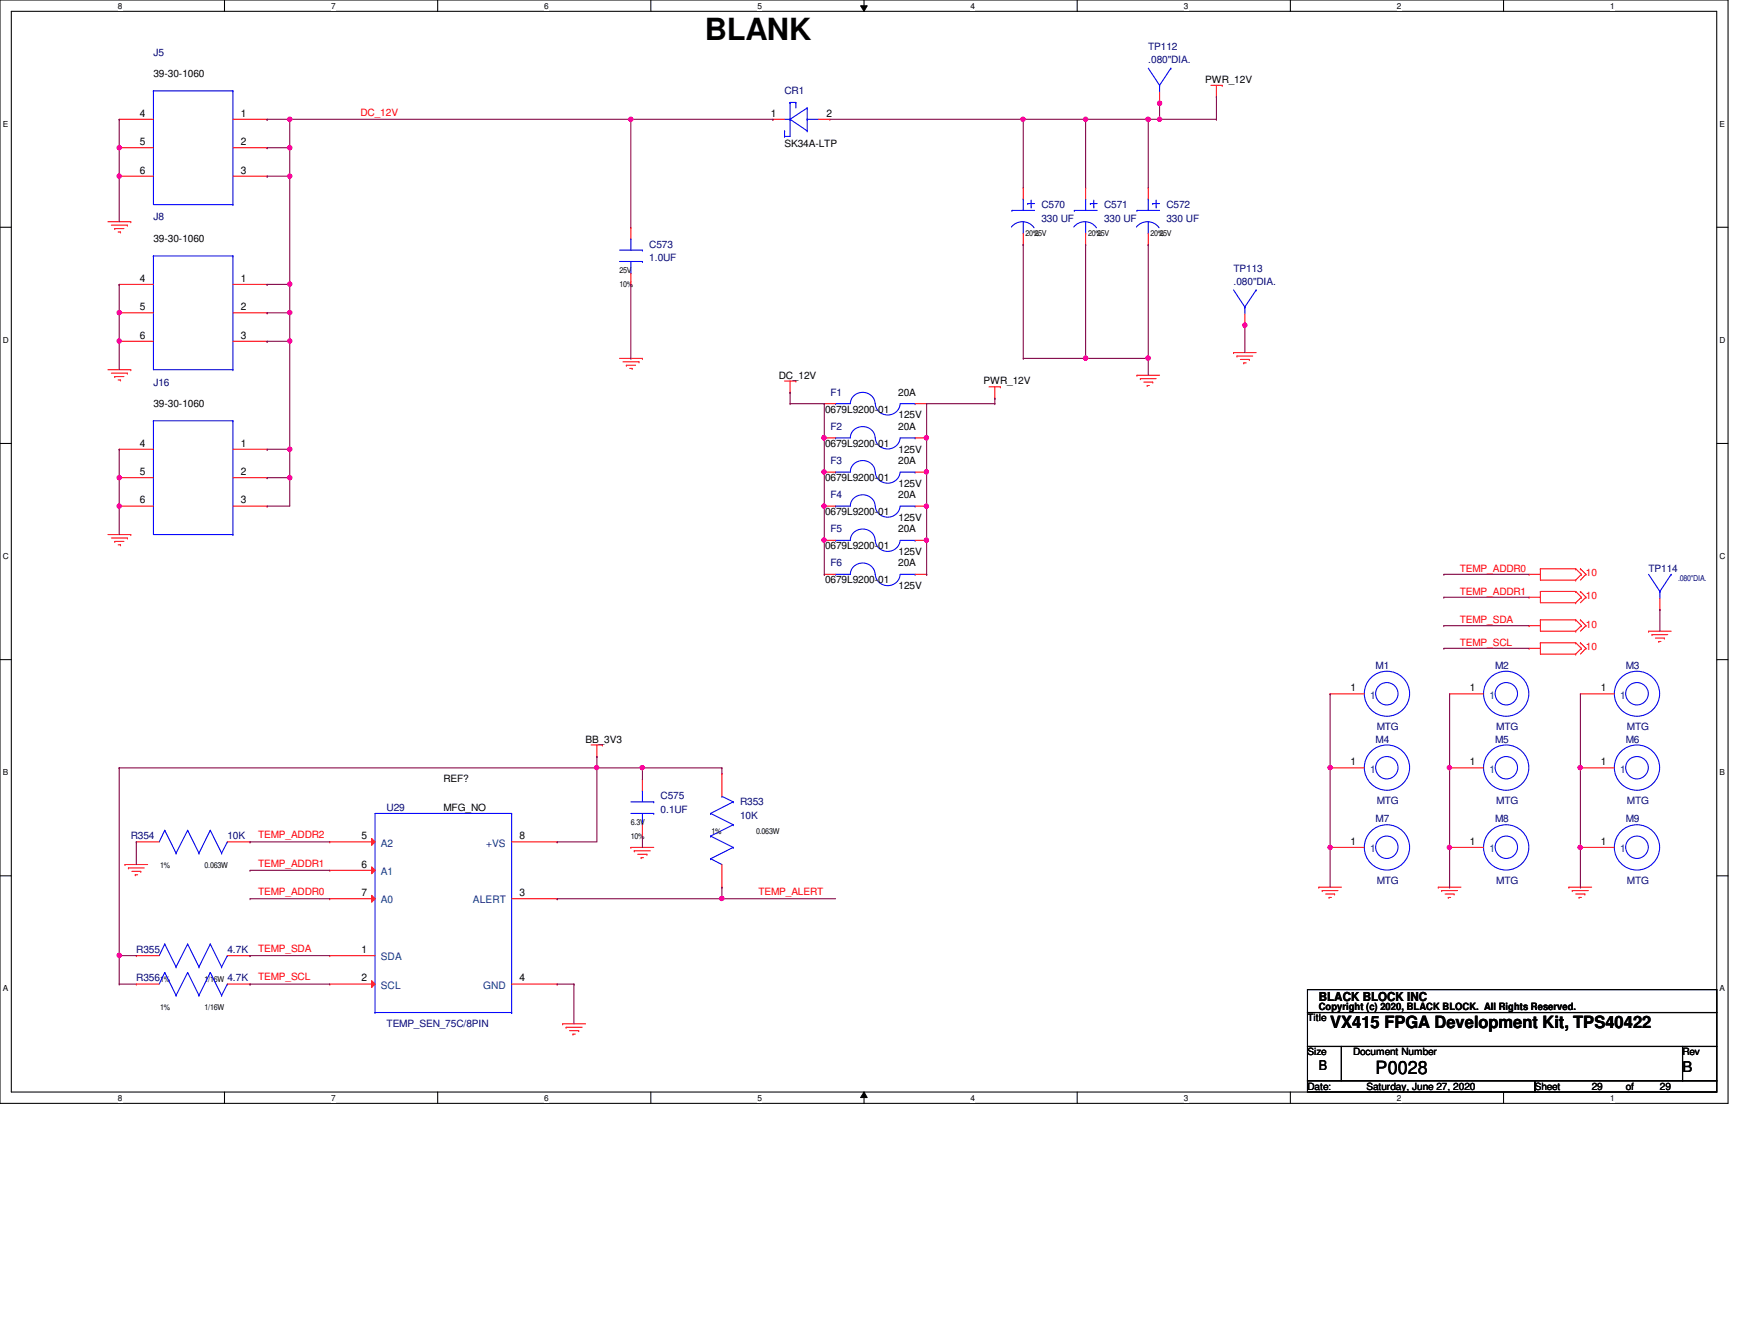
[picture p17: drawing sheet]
<svg xmlns="http://www.w3.org/2000/svg" width="279mm" height="216mm" viewBox="0 0 279 216" stroke-linecap="round" stroke-linejoin="round" font-family="sans-serif">
<defs><g id="words">
<text font-size="4.9" x="113.4" y="6.4">BLANK</text>
<text font-size="2.9" x="221.3" y="172.7">P0028</text>
<text font-size="2.7" x="214" y="165.3">VX415 FPGA Development Kit, TPS40422</text>
<text font-size="2.4" x="270.6" y="172.3">B</text>
<text font-size="2.2" x="212.1" y="172">B</text>
<text font-size="2" x="212.1" y="161">BLACK BLOCK INC</text>
<g font-size="1.7">
<text x="22.5" y="23.3">5</text>
<text x="22.5" y="18.8">4</text>
<text x="38.7" y="23.3">2</text>
<text x="38.7" y="18.8">1</text>
<text x="124" y="18.8">1</text>
<text x="132.9" y="18.8">2</text>
<text x="22.5" y="27.9">6</text>
<text x="38.7" y="27.9">3</text>
<text x="22.5" y="45.3">4</text>
<text x="38.7" y="45.3">1</text>
<text x="22.5" y="49.9">5</text>
<text x="38.7" y="49.9">2</text>
<text x="22.5" y="54.4">6</text>
<text x="38.7" y="54.4">3</text>
<text x="22.5" y="71.8">4</text>
<text x="38.7" y="71.8">1</text>
<text x="22.5" y="76.4">5</text>
<text x="38.7" y="76.4">2</text>
<text x="22.5" y="80.9">6</text>
<text x="38.7" y="80.9">3</text>
<text x="217.3" y="111.1">1</text>
<text x="236.4" y="111.1">1</text>
<text x="257.5" y="111.1">1</text>
<text x="217.3" y="123">1</text>
<text x="236.4" y="123">1</text>
<text x="257.5" y="123">1</text>
<text x="58.1" y="134.9">5</text>
<text x="83.6" y="134.9">8</text>
<text x="217.3" y="135.8">1</text>
<text x="236.4" y="135.8">1</text>
<text x="257.5" y="135.8">1</text>
<text x="58.1" y="139.5">6</text>
<text x="58.1" y="144.1">7</text>
<text x="83.6" y="144.1">3</text>
<text x="58.1" y="153.2">1</text>
<text x="58.1" y="157.8">2</text>
<text x="83.6" y="157.8">4</text>
</g>
<g font-size="1.7" fill="#004080">
<text x="220.4" y="112.3">1</text>
<text x="239.6" y="112.3">1</text>
<text x="260.6" y="112.3">1</text>
<text x="220.4" y="124.2">1</text>
<text x="239.6" y="124.2">1</text>
<text x="260.6" y="124.2">1</text>
<text x="61.3" y="136.1">A2</text>
<text x="78.2" y="136.1">+VS</text>
<text x="220.4" y="137">1</text>
<text x="239.6" y="137">1</text>
<text x="260.6" y="137">1</text>
<text x="61.3" y="140.7">A1</text>
<text x="61.3" y="145.2">A0</text>
<text x="76.1" y="145.2">ALERT</text>
<text x="61.3" y="154.4">SDA</text>
<text x="61.3" y="159">SCL</text>
<text x="77.7" y="159">GND</text>
</g>
<g font-size="1.6" fill="#000080">
<text x="24.7" y="8.9">J5</text>
<text x="184.7" y="8">TP112</text>
<text x="184.7" y="10.2">.080&quot;DIA.</text>
<text x="126.2" y="15.2">CR1</text>
<text x="24.7" y="35.4">J8</text>
<text x="167.5" y="33.4">C570</text>
<text x="167.5" y="35.6">330 UF</text>
<text x="177.6" y="33.4">C571</text>
<text x="177.6" y="35.6">330 UF</text>
<text x="187.6" y="33.4">C572</text>
<text x="187.6" y="35.6">330 UF</text>
<text x="104.4" y="39.8">C573</text>
<text x="104.4" y="42">1.0UF</text>
<text x="198.4" y="43.7">TP113</text>
<text x="198.4" y="45.9">.080&quot;DIA.</text>
<text x="24.7" y="62">J16</text>
<text x="133.6" y="63.6">F1</text>
<text x="133.6" y="69.1">F2</text>
<text x="133.6" y="74.6">F3</text>
<text x="133.6" y="80.1">F4</text>
<text x="133.6" y="85.6">F5</text>
<text x="133.6" y="91.1">F6</text>
<text x="265.2" y="91.9">TP114</text>
<text x="221.3" y="107.5">M1</text>
<text x="240.5" y="107.5">M2</text>
<text x="261.5" y="107.5">M3</text>
<text x="221.3" y="119.4">M4</text>
<text x="221.4" y="117.4">MTG</text>
<text x="240.5" y="119.4">M5</text>
<text x="240.7" y="117.4">MTG</text>
<text x="261.5" y="119.4">M6</text>
<text x="261.7" y="117.4">MTG</text>
<text x="62.2" y="130.3">U29</text>
<text x="106.3" y="128.5">C575</text>
<text x="106.3" y="130.7">0.1UF</text>
<text x="119" y="129.5">R353</text>
<text x="119" y="131.7">10K</text>
<text x="221.4" y="129.2">MTG</text>
<text x="240.7" y="129.2">MTG</text>
<text x="261.7" y="129.2">MTG</text>
<text x="21" y="134.9">R354</text>
<text x="36.6" y="134.9">10K</text>
<text x="221.3" y="132.2">M7</text>
<text x="240.5" y="132.2">M8</text>
<text x="261.5" y="132.2">M9</text>
<text x="221.4" y="142.1">MTG</text>
<text x="240.7" y="142.1">MTG</text>
<text x="261.7" y="142.1">MTG</text>
<text x="21.9" y="153.2">R355</text>
<text x="36.6" y="153.2">4.7K</text>
<text x="21.9" y="157.8">R356</text>
<text x="36.6" y="157.8">4.7K</text>
<text x="62.2" y="165.1">TEMP_SEN_75C/8PIN</text>
</g>
<g font-size="1.6">
<text x="24.7" y="12.4">39-30-1060</text>
<text x="193.8" y="13.3">PWR_12V</text>
<text x="126.2" y="23.6">SK34A-LTP</text>
<text x="24.7" y="38.9">39-30-1060</text>
<text x="24.7" y="65.4">39-30-1060</text>
<text x="125.3" y="60.9">DC_12V</text>
<text x="144.5" y="63.6">20A</text>
<text x="158.2" y="61.8">PWR_12V</text>
<text x="132.7" y="71.8">0679L9200-01</text>
<text x="132.7" y="66.3">0679L9200-01</text>
<text x="144.5" y="69.1">20A</text>
<text x="144.5" y="67.3">125V</text>
<text x="132.7" y="77.3">0679L9200-01</text>
<text x="144.5" y="74.6">20A</text>
<text x="144.5" y="72.8">125V</text>
<text x="132.7" y="82.8">0679L9200-01</text>
<text x="144.5" y="80.1">20A</text>
<text x="144.5" y="78.2">125V</text>
<text x="144.5" y="83.7">125V</text>
<text x="132.7" y="88.3">0679L9200-01</text>
<text x="144.5" y="85.6">20A</text>
<text x="144.5" y="89.2">125V</text>
<text x="132.7" y="93.8">0679L9200-01</text>
<text x="144.5" y="91.1">20A</text>
<text x="144.5" y="94.7">125V</text>
<text x="94.2" y="119.4">BB_3V3</text>
<text x="71.3" y="125.8">REF?</text>
<text x="71.3" y="130.3">MFG_NO</text>
<text x="210.3" y="164.2">Title</text>
<text x="212.1" y="162.4">Copyright (c) 2020, BLACK BLOCK. All Rights Reserved.</text>
<text x="210.3" y="169.7">Size</text>
<text x="217.6" y="169.7">Document Number</text>
<text x="270.6" y="169.7">Rev</text>
<text x="210.3" y="175.2">Date:</text>
<text x="219.8" y="175.2">Saturday, June 27, 2020</text>
<text x="246.9" y="175.2">Sheet</text>
<text x="256" y="175.2">29</text>
<text x="261.5" y="175.2">of</text>
<text x="267" y="175.2">29</text>
</g>
<g font-size="1.6" fill="#f00">
<text x="58" y="18.6">DC_12V</text>
<text x="234.8" y="95.6">TEMP_ADDR1</text>
<text x="234.8" y="91.9">TEMP_ADDR0</text>
<text x="255.1" y="92.7">10</text>
<text x="234.8" y="100.2">TEMP_SDA</text>
<text x="255.1" y="100.9">10</text>
<text x="255.1" y="96.4">10</text>
<text x="234.8" y="103.8">TEMP_SCL</text>
<text x="255.1" y="104.6">10</text>
<text x="41.5" y="134.7">TEMP_ADDR2</text>
<text x="41.5" y="143.9">TEMP_ADDR0</text>
<text x="41.5" y="139.3">TEMP_ADDR1</text>
<text x="122" y="143.9">TEMP_ALERT</text>
<text x="41.5" y="153">TEMP_SDA</text>
<text x="41.5" y="157.6">TEMP_SCL</text>
</g>
<g font-size="1.3">
<text x="19" y="1.4">8</text>
<text x="53.3" y="1.4">7</text>
<text x="87.5" y="1.4">6</text>
<text x="121.8" y="1.4">5</text>
<text x="156.1" y="1.4">4</text>
<text x="190.4" y="1.4">3</text>
<text x="224.7" y="1.4">2</text>
<text x="259" y="1.4">1</text>
<text x=".5" y="20.4">E</text>
<text x="276.6" y="20.4">E</text>
<text x="165" y="37.9">20%</text>
<text x="166.4" y="37.9">25V</text>
<text x="175" y="37.9">20%</text>
<text x="176.5" y="37.9">25V</text>
<text x="185.1" y="37.9">20%</text>
<text x="186.5" y="37.9">25V</text>
<text x="99.7" y="46.1">10%</text>
<text x="99.7" y="43.9">25V</text>
<text x=".5" y="55.1">D</text>
<text x="276.6" y="55.1">D</text>
<text x=".5" y="89.8">C</text>
<text x="276.6" y="89.8">C</text>
<text x=".5" y="124.6">B</text>
<text x="276.6" y="124.6">B</text>
<text x="101.5" y="134.8">10%</text>
<text x="101.5" y="132.6">6.3V</text>
<text x="114.5" y="134.1">1%</text>
<text x="121.6" y="134.1">0.063W</text>
<text x="25.8" y="139.6">1%</text>
<text x="32.9" y="139.6">0.063W</text>
<text x=".5" y="159.3">A</text>
<text x="25.8" y="157.9">1%</text>
<text x="32.9" y="157.9">1/16W</text>
<text x="276.6" y="159.3">A</text>
<text x="25.8" y="162.4">1%</text>
<text x="32.9" y="162.4">1/16W</text>
<text x="19" y="177">8</text>
<text x="53.3" y="177">7</text>
<text x="87.5" y="177">6</text>
<text x="121.8" y="177">5</text>
<text x="156.1" y="177">4</text>
<text x="190.4" y="177">3</text>
<text x="224.7" y="177">2</text>
<text x="259" y="177">1</text>
</g>
<text font-size="1.3" fill="#000080" x="269.9" y="93.5">.080&quot;DIA.</text>
</g></defs>
<path d="M0 0h278v177.4h-278zM1.8 1.8h274.3v173.8h-274.3z" fill="none" stroke="#000" stroke-width=".17"/>
<g fill="#fff">
<path d="M19 .2h.7v1.5h-.7z"/>
<path d="M19 175.8h.7v1.4h-.7z"/>
</g>
<path d="M36.1 0v1.8M36.1 175.6v1.8" fill="none" stroke="#000" stroke-width=".17"/>
<g fill="#fff">
<path d="M53.3 .2h.7v1.5h-.7z"/>
<path d="M53.3 175.8h.7v1.4h-.7z"/>
</g>
<path d="M70.4 0v1.8M70.4 175.6v1.8" fill="none" stroke="#000" stroke-width=".17"/>
<g fill="#fff">
<path d="M87.5 .2h.8v1.5h-.8z"/>
<path d="M87.5 175.8h.8v1.4h-.8z"/>
</g>
<path d="M104.7 0v1.8M104.7 175.6v1.8" fill="none" stroke="#000" stroke-width=".17"/>
<g fill="#fff">
<path d="M121.8 .2h.8v1.5h-.8z"/>
<path d="M121.8 175.8h.8v1.4h-.8z"/>
</g>
<path d="M139 0v1.8M139 175.6v1.8" fill="none" stroke="#000" stroke-width=".17"/>
<path d="M138.4 .9h1.1l-.5 .9zM139 175.6l.5 .8h-1.1z" fill="#000"/>
<path d="M138.4 .9h1.1l-.5 .9zM139 175.6l.5 .8h-1.1z" fill="none" stroke="#000" stroke-width=".16"/>
<g fill="#fff">
<path d="M156.1 .2h.7v1.5h-.7z"/>
<path d="M156.1 175.8h.7v1.4h-.7z"/>
</g>
<path d="M173.3 0v1.8M173.3 175.6v1.8" fill="none" stroke="#000" stroke-width=".17"/>
<g fill="#fff">
<path d="M190.4 .2h.7v1.5h-.7z"/>
<path d="M190.4 175.8h.7v1.4h-.7z"/>
</g>
<path d="M207.6 0v1.8M207.6 175.6v1.8" fill="none" stroke="#000" stroke-width=".17"/>
<g fill="#fff">
<path d="M224.7 .2h.7v1.5h-.7z"/>
<path d="M224.7 175.8h.7v1.4h-.7z"/>
</g>
<path d="M241.9 0v1.8M241.9 175.6v1.8" fill="none" stroke="#000" stroke-width=".17"/>
<g fill="#fff">
<path d="M259 .2h.7v1.5h-.7z"/>
<path d="M259 175.8h.7v1.4h-.7z"/>
<path d="M.5 19.2h.8v1.5h-.8z"/>
<path d="M276.6 19.2h.9v1.5h-.9z"/>
<path d="M.5 53.9h.9v1.5h-.9z"/>
<path d="M276.6 53.9h.9v1.5h-.9z"/>
</g>
<path d="M0 36.5h1.8M276.1 36.5h1.9" fill="none" stroke="#000" stroke-width=".17"/>
<g fill="#fff">
<path d="M.5 88.6h.9v1.5h-.9z"/>
<path d="M276.6 88.6h.9v1.5h-.9z"/>
</g>
<path d="M0 71.3h1.8M276.1 71.3h1.9" fill="none" stroke="#000" stroke-width=".17"/>
<g fill="#fff">
<path d="M.5 123.4h.8v1.5h-.8z"/>
<path d="M276.6 123.4h.9v1.5h-.9z"/>
</g>
<path d="M0 106h1.8M276.1 106h1.9" fill="none" stroke="#000" stroke-width=".17"/>
<g fill="#fff">
<path d="M.5 158.2h.8v1.4h-.8z"/>
<path d="M276.6 158.2h.9v1.4h-.9z"/>
</g>
<path d="M0 140.8h1.8M210.3 159.1h65.8v3.7h-65.8zM276.1 140.8h1.9M210.3 162.8h65.8v5.4h-65.8zM210.3 168.2h5.5v5.5h-5.5zM210.3 173.7h36.6v1.9h-36.6zM215.8 168.2h54.8v5.5h-54.8zM246.9 173.7h29.2v1.9h-29.2zM270.6 168.2h5.5v5.5h-5.5z" fill="none" stroke="#000" stroke-width=".17"/>
<g fill="none" stroke="#f00" stroke-width=".17">
<path d="M19.2 19.2h.1M19.2 19.2h5.5M37.5 19.2h5.5M43 19.2h.1M124.3 19.2h.1M124.3 19.2h1.9M131.7 19.2h1.8M133.5 19.2h.1M186.5 16.6h.1M186.5 14.8v1.8M194.8 13.7h1.8M195.7 15.5h.1"/>
<path d="M195.7 13.7v1.8M196.6 13.7h.1M17.4 35.6h3.6M17.9 36.2h2.6M18.5 36.7h.1M18.5 36.7h1.4M19 37.3h.4M19.2 28.3h.1M19.2 23.7h.1M19.2 28.3h5.5M19.2 23.7h5.5M19.4 37.3h.1"/>
<path d="M20.5 36.2h.1M21 35.6h.1M37.5 28.3h5.5M37.5 23.7h5.5M43 28.3h.1M43 23.7h.1M101.5 36.6h.1M101.5 36.6v1.8M164.6 30.2h.1M164.6 39.3h.1M164.6 30.2v1.8M164.6 37.5v1.8"/>
<path d="M174.6 30.2h.1M174.6 39.3h.1M174.6 30.2v1.8M174.6 37.5v1.8M184.7 30.2h.1M184.7 39.3h.1M184.7 30.2v1.8M184.7 37.5v1.8M17.4 59.4h3.6M17.9 60h2.6M19.2 54.9h.1M19.2 50.3h.1"/>
<path d="M19.2 45.7h.1M19.2 54.9h5.5M19.2 50.3h5.5M19.2 45.7h5.5M20.5 60h.1M21 59.4h.1M37.5 54.9h5.5M37.5 50.3h5.5M37.5 45.7h5.5M43 54.9h.1M43 50.3h.1M43 45.7h.1"/>
<path d="M99.7 57.6h3.6M100.2 58.2h2.6M100.8 58.7h.1M100.8 58.7h1.4M101.3 59.2h.4M101.5 45.7h.1M101.5 43.9v1.8M101.7 59.2h.1M102.8 58.2h.1M103.3 57.6h.1M198.4 56.7h.1M198.4 56.7h3.7"/>
<path d="M199 57.2h.1M199 57.2h2.5M199.5 57.8h1.5M200.1 58.3h.1M200.1 58.3h.3M200.2 52.3h.1M200.2 50.5v1.8M201 57.8h.1M18.5 60.5h.1M18.5 60.5h1.4M19 61.1h.4M19.2 76.8h.1"/>
<path d="M19.2 72.2h.1M19.2 76.8h5.5M19.2 72.2h5.5M19.4 61.1h.1M37.5 76.8h5.5M37.5 72.2h5.5M43 76.8h.1M43 72.2h.1M126.2 61.3h1.8M127.1 63.1h.1M127.1 61.3v1.8M128 61.3h.1"/>
<path d="M132.6 70.4h.1M132.6 75.9h.1M132.6 64.9h.1M132.6 70.4h1.8M132.6 75.9h1.8M132.6 64.9h1.8M147.2 70.4h1.9M147.2 75.9h1.9M147.2 64.9h1.9M149.1 70.4h.1M149.1 75.9h.1M149.1 64.9h.1"/>
<path d="M159.1 62.2h1.8M160 64h.1M160 62.2v1.8M160.9 62.2h.1M182.9 60.3h.1M182.9 60.3h3.6M183.4 60.9h.1M183.4 60.9h2.6M184 61.4h1.4M184.5 62h.1M184.5 62h.4M185.4 61.4h.1"/>
<path d="M17.4 85.9h3.6M17.9 86.5h2.6M18.5 87h.1M18.5 87h1.4M19 87.6h.4M19.2 81.4h.1M19.2 81.4h5.5M19.4 87.6h.1M20.5 86.5h.1M21 85.9h.1M37.5 81.4h5.5M43 81.4h.1"/>
<path d="M132.6 81.4h.1M132.6 86.9h.1M132.6 92.3h.1M132.6 92.3h1.8M132.6 81.4h1.8M132.6 86.9h1.8M147.2 92.3h1.9M147.2 81.4h1.9M147.2 86.9h1.9M149.1 81.4h.1M149.1 86.9h.1M149.1 92.3h.1"/>
<path d="M246 96h.1M246 92.3h.1M246 96h1.8M246 92.3h1.8M247.8 99.7h.1M247.8 95.1h.1M247.8 91.4h.1M247.8 99.7v1.8h5.6M247.8 99.7h5.6M247.8 91.4v1.9h5.6M247.8 95.1v1.8h5.6M247.8 95.1h5.6"/>
<path d="M247.8 91.4h5.6M253.4 99.7h.1M253.4 95.1h.1M253.4 96.9h.1M253.4 91.4h.1M253.4 93.3h.1M253.4 99.7l1 .9M253.4 95.1l1 .9M253.4 91.4l1 .9M254.2 99.7h.1M254.2 95.1h.1M254.2 91.4h.1"/>
<path d="M254.2 99.7l.9 .9M254.2 95.1l.9 .9M254.2 91.4l.9 .9M254.4 96h.1M254.4 92.3h.1M254.4 96l-1 .9M254.4 92.3l-1 1M255.1 96h.1M255.1 92.3h.1M255.1 96l-.9 .9M255.1 92.3l-.9 1M267 98h.1"/>
<path d="M267 96.2v1.8M95.1 119.8h1.8M96 119.8v1.8M96.9 119.8h.1M214 111.5h.1M214 111.5h5.5M233.2 111.5h.1M233.2 111.5h5.4M246 100.6h.1M246 104.2h.1M246 100.6h1.8M246 104.2h1.8"/>
<path d="M247.8 103.3h.1M247.8 103.3v1.9h5.6M247.8 103.3h5.6M253.4 101.5h.1M253.4 103.3h.1M253.4 105.2h.1M253.4 103.3l1 .9M254.2 103.3h.1M254.2 111.5h.1M254.2 103.3l.9 .9M254.2 111.5h5.5M254.4 100.6h.1"/>
<path d="M254.4 104.2h.1M254.4 100.6l-1 .9M254.4 104.2l-1 1M255.1 100.6h.1M255.1 104.2h.1M255.1 100.6l-.9 .9M255.1 104.2l-.9 1M265.2 101.5h.1M265.2 101.5h3.6M265.7 102h.1M265.7 102h2.6M266.3 102.6h1.4"/>
<path d="M266.8 103.1h.1M266.8 103.1h.4M267.7 102.6h.1M20.1 139h.1M20.1 139h3.6M20.7 139.5h.1M20.7 139.5h2.5M96 121.6h.1M101.5 136.2h.1M101.5 136.2h3.7M102 136.8h.1M102 136.8h2.6"/>
<path d="M102.6 137.3h1.5M103.1 137.9h.1M103.1 137.9h.4M103.3 134.4h.1M103.3 125.3h.1M103.3 125.3v1.8M103.3 132.6v1.8M104.1 137.3h.1M116.1 124.3h.1M116.1 124.3v3.7M116.1 139v3.6M214 123.4h.1"/>
<path d="M214 136.2h.1M214 136.2h5.5M214 123.4h5.5M233.2 123.4h.1M233.2 136.2h.1M233.2 136.2h5.4M233.2 123.4h5.4M254.2 123.4h.1M254.2 136.2h.1M254.2 136.2h5.5M254.2 123.4h5.5M21.2 140.1h1.4"/>
<path d="M21.8 140.6h.1M21.8 140.6h.3M21.9 153.6h.1M21.9 158.2h.1M21.9 153.6h3.7M21.9 158.2h3.7M22.6 140.1h.1M36.6 153.6h3.6M36.6 158.2h3.6M40.2 153.6h.1M40.2 158.2h.1M116.1 142.6h.1"/>
<path d="M212.1 142.6h.1M212.1 142.6h3.7M212.7 143.2h.1M212.7 143.2h2.5M213.2 143.7h1.5M213.8 144.3h.1M213.8 144.3h.4M214.7 143.7h.1M231.4 142.6h.1M231.4 142.6h3.6M231.9 143.2h.1M231.9 143.2h2.5"/>
<path d="M232.5 143.7h1.4M233 144.3h.1M233 144.3h.3M233.9 143.7h.1M252.3 142.6h.1M252.3 142.6h3.7M252.9 143.2h.1M252.9 143.2h2.6M253.4 143.7h1.5M254 144.3h.1M254 144.3h.4M254.9 143.7h.1"/>
<path d="M90.5 164.6h.1M90.5 164.6h3.7M91.1 165.1h.1M91.1 165.1h2.5M91.6 165.7h1.5M92.2 166.2h.1M92.2 166.2h.3M93.1 165.7h.1"/>
</g>
<g fill="none" stroke="#00f" stroke-width=".17">
<path d="M24.7 14.6h.1M24.7 14.6v18.3h12.8M24.7 14.6h12.8M37.5 14.6h.1M37.5 14.6v18.3M126.2 19.2h.9M127.1 16.5h.1M127.1 19.2h.1M127.1 16.5v5.4h-.9M127.1 19.2l2.7 1.8M127.1 16.5h.9M128 16.5h.1"/>
<path d="M128 16.5v.9M129.8 17.4h.1M129.8 19.2h.1M129.8 17.4l-2.7 1.8M129.8 17.4v3.6M129.8 19.2h1.9M184.7 11l1.8 2.7M186.5 13.7h.1M186.5 13.7v1.1M188.3 11h.1M188.3 11l-1.8 2.7M37.5 32.9h.1"/>
<path d="M101.5 38.4h.1M101.5 38.4v1.8M126.2 21h.1M126.2 21.9h.1M126.2 21v.9M129.8 21h.1M162.7 36.5a2.28 2.28 0 0 1 3.6 .1M162.8 33.8h.1M162.8 33.8h3.6M164.6 32h.1M164.6 37.5h.1M164.6 32v1.8"/>
<path d="M164.6 35.6v1.9M165.3 32.7h.1M165.3 32.7h1.1M165.9 33.3h.1M165.9 32.2v1.1M172.7 36.5a2.28 2.28 0 0 1 3.7 .1M172.8 33.8h.1M172.8 33.8h3.7M174.6 32h.1M174.6 37.5h.1M174.6 32v1.8M174.6 35.6v1.9"/>
<path d="M175.4 32.7h.1M175.4 32.7h1.1M175.9 33.3h.1M175.9 32.2v1.1M182.8 36.5a2.28 2.28 0 0 1 3.6 .1M182.9 33.8h.1M182.9 33.8h3.6M184.7 32h.1M184.7 37.5h.1M184.7 32v1.8M184.7 35.6v1.9M185.4 32.7h.1"/>
<path d="M185.4 32.7h1.1M186 33.3h.1M186 32.2v1.1M24.7 41.1h.1M24.7 41.1v18.3h12.8M24.7 41.1h12.8M37.5 41.1h.1M37.5 59.4h.1M37.5 41.1v18.3M99.7 42h3.6M99.7 40.2h3.6M101.5 43.9h.1"/>
<path d="M101.5 42v1.9M103.3 42h.1M103.3 40.2h.1M198.4 46.6l1.8 2.8M200.2 49.4h.1M200.2 49.4v1.1M202.1 46.6h.1M202.1 46.6l-1.9 2.8M24.7 67.6h.1M24.7 67.6v18.3h12.8M24.7 67.6h12.8M37.5 67.6h.1"/>
<path d="M37.5 67.6v18.3M134.4 70.4h.1M134.4 70.4h2.4a2 2 0 0 1 2-1.8 2 2 0 0 1 2 1.8M134.4 75.9h.1M134.4 75.9h2.4a1.99 1.99 0 0 1 2-1.9 1.99 1.99 0 0 1 2 1.9M134.4 64.9h.1M134.4 64.9h2.4a2 2 0 0 1 2-1.8 2 2 0 0 1 2 1.8M140.8 70.4a2 2 0 0 0 2 1.8 2 2 0 0 0 2-1.8M140.8 75.9a2 2 0 0 0 2 1.8 2 2 0 0 0 2-1.8M140.8 64.9a2 2 0 0 0 2 1.8 2 2 0 0 0 2-1.8M144.8 70.4h2.4M144.8 75.9h2.4"/>
<path d="M144.8 64.9h2.4M147.2 70.4h.1M147.2 75.9h.1M147.2 64.9h.1M37.5 85.9h.1M134.4 81.4h.1M134.4 81.4h2.4a2 2 0 0 1 2-1.9 2 2 0 0 1 2 1.9M134.4 86.9h.1M134.4 86.9h2.4a2 2 0 0 1 2-1.9 2 2 0 0 1 2 1.9M134.4 92.3h.1M134.4 92.3h2.4a2 2 0 0 1 2-1.8 2 2 0 0 1 2 1.8M140.8 81.4a2 2 0 0 0 2 1.7 2 2 0 0 0 2-1.7"/>
<path d="M140.8 86.9a2 2 0 0 0 2 1.7 2 2 0 0 0 2-1.7M140.8 92.3a2 2 0 0 0 2 1.8 2 2 0 0 0 2-1.8M144.8 81.4h2.4M144.8 86.9h2.4M144.8 92.3h2.4M147.2 81.4h.1M147.2 86.9h.1M147.2 92.3h.1M265.2 92.3l1.8 2.8M267 95.1h.1M267 95.1v1.1M268.8 92.3h.1"/>
<path d="M268.8 92.3l-1.8 2.8M82.3 130.8h.1M82.3 130.8h-22v32M82.3 130.8v32M101.5 130.8h3.7M101.5 128.9h3.7M103.3 127.1h.1M103.3 132.6h.1M103.3 127.1v1.8M103.3 130.8v1.8M105.2 130.8h.1M105.2 128.9h.1"/>
<path d="M114.3 138h.1M114.3 130.8h.1M114.3 134.4h.1M114.3 138l1.8 1M114.3 130.8l3.6 1.8M114.3 134.4l3.6 1.8M116.1 128h.1M116.1 128l1.8 .9M117.9 128.9h.1M117.9 132.6h.1M117.9 136.2h.1M117.9 128.9l-3.6 1.9"/>
<path d="M117.9 132.6l-3.6 1.8M117.9 136.2l-3.6 1.8M26.5 151.8h.1M26.5 156.3h.1M26.5 151.8l-.9 1.8M26.5 151.8l1.8 3.6M26.5 156.3l-.9 1.9M26.5 156.3l1.8 3.7M28.3 155.4h.1M30.2 151.8h.1M30.2 156.3h.1M30.2 151.8l1.8 3.6"/>
<path d="M30.2 151.8l-1.9 3.6M30.2 156.3l1.8 3.7M30.2 156.3l-1.9 3.7M32 155.4h.1M33.8 151.8h.1M33.8 156.3h.1M33.8 151.8l1.8 3.6M33.8 151.8l-1.8 3.6M33.8 156.3l1.8 3.7M33.8 156.3l-1.8 3.7M35.6 155.4h.1M36.6 153.6h.1"/>
<path d="M36.6 158.2h.1M36.6 153.6l-1 1.8M36.6 158.2l-1 1.8M28.3 160h.1M32 160h.1M35.6 160h.1M60.3 162.8h.1M60.3 162.8h22M82.3 162.8h.1"/>
<circle cx="223.1" cy="111.5" r="1.8"/>
<circle cx="223.1" cy="111.5" r="3.6"/>
<circle cx="242.3" cy="111.5" r="3.6"/>
<circle cx="242.3" cy="111.5" r="1.8"/>
<circle cx="263.3" cy="111.5" r="3.6"/>
<circle cx="263.3" cy="111.5" r="1.81"/>
<circle cx="223.1" cy="136.2" r="1.8"/>
<circle cx="223.1" cy="123.4" r="1.8"/>
<circle cx="223.1" cy="123.4" r="3.6"/>
<circle cx="223.1" cy="136.2" r="3.6"/>
<circle cx="242.3" cy="136.2" r="3.6"/>
<circle cx="242.3" cy="123.4" r="3.6"/>
<circle cx="242.3" cy="136.2" r="1.8"/>
<circle cx="242.3" cy="123.4" r="1.8"/>
<circle cx="263.3" cy="123.4" r="3.6"/>
<circle cx="263.3" cy="136.2" r="3.6"/>
<circle cx="263.3" cy="136.2" r="1.81"/>
<circle cx="263.3" cy="123.4" r="1.81"/>
</g>
<path d="M59.8 134.8l.5 .5-.5 .6z" fill="#f00"/>
<path d="M53 135.3h.1M53 135.3h7.3M59.8 134.8l.5 .5-.5 .6z" fill="none" stroke="#f00" stroke-width=".17"/>
<path d="M59.8 139.4l.5 .5-.5 .6z" fill="#f00"/>
<path d="M53 139.9h.1M53 139.9h7.3M59.8 139.4l.5 .5-.5 .6z" fill="none" stroke="#f00" stroke-width=".17"/>
<path d="M59.8 143.9l.5 .6-.5 .5z" fill="#f00"/>
<path d="M53 144.5h.1M53 153.6h.1M53 144.5h7.3M53 153.6h7.3M59.8 143.9l.5 .6-.5 .5z" fill="none" stroke="#f00" stroke-width=".17"/>
<path d="M59.8 157.6l.5 .6-.5 .5z" fill="#f00"/>
<g fill="none" stroke="#f00" stroke-width=".17">
<path d="M21.9 135.3h.1M21.9 135.3h3.7M36.6 135.3h3.6M40.2 135.3h.1M82.3 135.3h7.3M89.6 135.3h.1M53 158.2h.1M53 158.2h7.3M59.8 157.6l.5 .6-.5 .5zM82.3 158.2h7.3M82.3 144.5h7.3M89.6 144.5h.1"/>
<path d="M89.6 158.2h.1"/>
</g>
<g fill="none" stroke="#00f" stroke-width=".17">
<path d="M26.5 133.5h.1M26.5 133.5l-.9 1.8M26.5 133.5l1.8 3.7M28.3 137.2h.1M30.2 133.5h.1M30.2 133.5l1.8 3.7M30.2 133.5l-1.9 3.7M32 137.2h.1M33.8 133.5h.1M33.8 133.5l1.8 3.7M33.8 133.5l-1.8 3.7M35.6 137.2h.1"/>
<path d="M36.6 135.3h.1M36.6 135.3l-1 1.9"/>
</g>
<path d="M19.2 19.2h.1M19.2 19.2v4.5M46.6 23.7h.1M46.6 23.7v4.6" fill="none" stroke="#800040" stroke-width=".17"/>
<circle cx="46.6" cy="28.3" r=".34" fill="#f0f"/>
<circle cx="46.6" cy="28.3" r=".34" fill="none" stroke="#f0f" stroke-width=".17"/>
<circle cx="46.6" cy="23.7" r=".34" fill="#f0f"/>
<circle cx="46.6" cy="23.7" r=".34" fill="none" stroke="#f0f" stroke-width=".17"/>
<path d="M133.5 19.2h31.1M164.6 19.2h.1" fill="none" stroke="#800040" stroke-width=".17"/>
<circle cx="164.5" cy="19.2" r=".34" fill="#f0f"/>
<circle cx="164.5" cy="19.2" r=".34" fill="none" stroke="#f0f" stroke-width=".17"/>
<path d="M46.6 19.2h54.9M101.5 19.2h.1" fill="none" stroke="#800040" stroke-width=".17"/>
<circle cx="46.6" cy="19.2" r=".34" fill="#f0f"/>
<circle cx="46.6" cy="19.2" r=".34" fill="none" stroke="#f0f" stroke-width=".17"/>
<circle cx="101.5" cy="19.2" r=".34" fill="#f0f"/>
<circle cx="101.5" cy="19.2" r=".34" fill="none" stroke="#f0f" stroke-width=".17"/>
<path d="M164.6 19.2h.1M164.6 19.2v11M164.6 19.2h10M184.7 19.2h.1M184.7 19.2v11M195.7 15.5h.1M195.7 15.5v3.7" fill="none" stroke="#800040" stroke-width=".17"/>
<circle cx="184.7" cy="19.2" r=".36" fill="#f0f"/>
<circle cx="184.7" cy="19.2" r=".36" fill="none" stroke="#f0f" stroke-width=".17"/>
<path d="M174.6 19.2h.1M174.6 19.2v11M184.7 19.2h1.8M186.5 19.2h.1M174.6 57.6h.1M174.6 57.6h10.1" fill="none" stroke="#800040" stroke-width=".17"/>
<circle cx="174.6" cy="19.2" r=".34" fill="#f0f"/>
<circle cx="174.6" cy="19.2" r=".34" fill="none" stroke="#f0f" stroke-width=".17"/>
<g fill="none" stroke="#800040" stroke-width=".17">
<path d="M43 19.2h.1M43 19.2h3.6M46.6 19.2h.1M46.6 19.2v4.5h-3.6M101.5 19.2h.1M101.5 19.2h22.8M101.5 19.2v17.4M124.3 19.2h.1M174.6 19.2h.1M174.6 19.2h10.1M43 23.7h.1M43 28.3h.1"/>
<path d="M43 28.3h3.6M164.6 39.3h.1M164.6 39.3v18.3M174.6 39.3h.1M174.6 39.3v18.3h-10M164.6 57.6h.1M184.7 57.6h.1M184.7 57.6v2.7"/>
</g>
<circle cx="174.6" cy="57.6" r=".34" fill="#f0f"/>
<circle cx="174.6" cy="57.6" r=".34" fill="none" stroke="#f0f" stroke-width=".17"/>
<path d="M184.7 39.3h.1M184.7 39.3v18.3" fill="none" stroke="#800040" stroke-width=".17"/>
<circle cx="184.7" cy="57.6" r=".36" fill="#f0f"/>
<circle cx="184.7" cy="57.6" r=".36" fill="none" stroke="#f0f" stroke-width=".17"/>
<path d="M46.6 28.3h.1M46.6 28.3v22M43 54.9h.1M43 54.9h3.6M46.6 45.7h.1M101.5 57.6h.1M101.5 45.7v11.9" fill="none" stroke="#800040" stroke-width=".17"/>
<circle cx="46.6" cy="50.2" r=".34" fill="#f0f"/>
<circle cx="46.6" cy="50.2" r=".34" fill="none" stroke="#f0f" stroke-width=".17"/>
<circle cx="46.6" cy="45.7" r=".34" fill="#f0f"/>
<circle cx="46.6" cy="45.7" r=".34" fill="none" stroke="#f0f" stroke-width=".17"/>
<path d="M19.2 45.7h.1M19.2 45.7v4.6M43 45.7h.1M43 50.3h.1M43 45.7h3.6M43 50.3h3.6M46.6 50.3h.1M46.6 50.3v4.6" fill="none" stroke="#800040" stroke-width=".17"/>
<circle cx="19.2" cy="50.2" r=".34" fill="#f0f"/>
<circle cx="19.2" cy="50.2" r=".34" fill="none" stroke="#f0f" stroke-width=".17"/>
<path d="M19.2 50.3h.1M19.2 50.3v4.6" fill="none" stroke="#800040" stroke-width=".17"/>
<circle cx="19.2" cy="54.8" r=".34" fill="#f0f"/>
<circle cx="19.2" cy="54.8" r=".34" fill="none" stroke="#f0f" stroke-width=".17"/>
<path d="M19.2 23.7h.1M19.2 23.7v4.6M19.2 54.9h.1M19.2 54.9v4.5" fill="none" stroke="#800040" stroke-width=".17"/>
<circle cx="19.2" cy="28.3" r=".34" fill="#f0f"/>
<circle cx="19.2" cy="28.3" r=".34" fill="none" stroke="#f0f" stroke-width=".17"/>
<circle cx="19.2" cy="23.7" r=".34" fill="#f0f"/>
<circle cx="19.2" cy="23.7" r=".34" fill="none" stroke="#f0f" stroke-width=".17"/>
<path d="M19.2 28.3h.1M19.2 28.3v7.3M89.6 144.5h.1M89.6 144.5h26.5" fill="none" stroke="#800040" stroke-width=".17"/>
<circle cx="116.1" cy="144.4" r=".36" fill="#f0f"/>
<circle cx="116.1" cy="144.4" r=".36" fill="none" stroke="#f0f" stroke-width=".17"/>
<path d="M19.2 123.4h.1M19.2 123.4v30.2M40.2 135.3h.1M40.2 135.3h12.8M89.6 135.3h.1M89.6 135.3h6.4M96 121.6h.1M96 121.6v1.8" fill="none" stroke="#800040" stroke-width=".17"/>
<circle cx="19.2" cy="153.6" r=".34" fill="#f0f"/>
<circle cx="19.2" cy="153.6" r=".34" fill="none" stroke="#f0f" stroke-width=".17"/>
<path d="M19.2 123.4h.1M19.2 123.4h76.8" fill="none" stroke="#800040" stroke-width=".17"/>
<circle cx="96" cy="123.4" r=".34" fill="#f0f"/>
<circle cx="96" cy="123.4" r=".34" fill="none" stroke="#f0f" stroke-width=".17"/>
<g fill="none" stroke="#800040" stroke-width=".17">
<path d="M40.2 139.9h.1M40.2 139.9h12.8M96 123.4h.1M96 123.4v11.9M96 123.4h20.1M103.3 123.4h.1M103.3 134.4h.1M103.3 123.4v1.9M103.3 134.4v1.8M40.2 144.5h.1M40.2 153.6h.1M40.2 158.2h.1"/>
<path d="M40.2 144.5h12.8M40.2 153.6h12.8M40.2 158.2h12.8M89.6 158.2h.1M89.6 158.2h2.7M92.3 158.2h.1M92.3 158.2v6.4M116.1 142.6h.1M116.1 144.5h.1M116.1 144.5h18.3M116.1 142.6v1.9"/>
</g>
<circle cx="103.3" cy="123.4" r=".34" fill="#f0f"/>
<circle cx="103.3" cy="123.4" r=".34" fill="none" stroke="#f0f" stroke-width=".17"/>
<g fill="none" stroke="#800040" stroke-width=".17">
<path d="M232.2 96h.1M232.2 92.3h.1M232.2 96h13.8M232.2 92.3h13.8M232.2 100.6h.1M232.2 104.2h.1M232.2 100.6h13.8M232.2 104.2h13.8M233.2 111.5v24.7M21.9 135.3h.1M21.9 135.3v3.7M116.1 123.4h.1"/>
<path d="M116.1 123.4v.9M233.2 123.4h.1M233.2 136.2h.1M19.2 153.6h.1M19.2 158.2h.1M19.2 153.6h2.7M19.2 153.6v4.6M19.2 158.2h2.7"/>
</g>
<circle cx="233.1" cy="123.4" r=".34" fill="#f0f"/>
<circle cx="233.1" cy="123.4" r=".34" fill="none" stroke="#f0f" stroke-width=".17"/>
<circle cx="233.1" cy="136.2" r=".34" fill="#f0f"/>
<circle cx="233.1" cy="136.2" r=".34" fill="none" stroke="#f0f" stroke-width=".17"/>
<path d="M254.2 111.5v24.7M233.2 136.2v6.4M254.2 123.4h.1M254.2 136.2h.1M233.2 142.6h.1" fill="none" stroke="#800040" stroke-width=".17"/>
<circle cx="254.2" cy="123.4" r=".34" fill="#f0f"/>
<circle cx="254.2" cy="123.4" r=".34" fill="none" stroke="#f0f" stroke-width=".17"/>
<circle cx="254.2" cy="136.2" r=".34" fill="#f0f"/>
<circle cx="254.2" cy="136.2" r=".34" fill="none" stroke="#f0f" stroke-width=".17"/>
<path d="M186.5 16.6h.1M186.5 19.2h.1M186.5 16.5v2.7M254.2 136.2v6.4M254.2 142.6h.1" fill="none" stroke="#800040" stroke-width=".17"/>
<circle cx="186.5" cy="16.6" r=".35" fill="#f0f"/>
<circle cx="186.5" cy="16.6" r=".35" fill="none" stroke="#f0f" stroke-width=".17"/>
<circle cx="186.5" cy="19.2" r=".34" fill="#f0f"/>
<circle cx="186.5" cy="19.2" r=".34" fill="none" stroke="#f0f" stroke-width=".17"/>
<path d="M186.5 19.2h9.2M195.7 19.2h.1M200.2 52.1h.1M200.2 52.3h.1M200.2 52.1v4.6" fill="none" stroke="#800040" stroke-width=".17"/>
<circle cx="200.2" cy="52.3" r=".34" fill="#f0f"/>
<circle cx="200.2" cy="52.3" r=".34" fill="none" stroke="#f0f" stroke-width=".17"/>
<path d="M267 98h.1M267 98v3.5M214 111.5h.1M214 111.5v24.7M214 123.4h.1" fill="none" stroke="#800040" stroke-width=".17"/>
<circle cx="213.9" cy="136.2" r=".34" fill="#f0f"/>
<circle cx="213.9" cy="136.2" r=".34" fill="none" stroke="#f0f" stroke-width=".17"/>
<circle cx="213.9" cy="123.4" r=".34" fill="#f0f"/>
<circle cx="213.9" cy="123.4" r=".34" fill="none" stroke="#f0f" stroke-width=".17"/>
<path d="M46.6 54.9h.1M46.6 54.9v17.3M127.1 63.1h.1M127.1 63.1v1.8M214 136.2h.1M214 136.2v6.4" fill="none" stroke="#800040" stroke-width=".17"/>
<circle cx="46.6" cy="72.2" r=".34" fill="#f0f"/>
<circle cx="46.6" cy="72.2" r=".34" fill="none" stroke="#f0f" stroke-width=".17"/>
<circle cx="46.6" cy="54.8" r=".34" fill="#f0f"/>
<circle cx="46.6" cy="54.8" r=".34" fill="none" stroke="#f0f" stroke-width=".17"/>
<path d="M19.2 72.2h.1M19.2 72.2v4.6" fill="none" stroke="#800040" stroke-width=".17"/>
<circle cx="19.2" cy="76.8" r=".34" fill="#f0f"/>
<circle cx="19.2" cy="76.8" r=".34" fill="none" stroke="#f0f" stroke-width=".17"/>
<path d="M19.2 76.8h.1M19.2 76.8v4.6M43 72.2h.1M43 76.8h.1M43 72.2h3.6M43 76.8h3.6M46.6 72.2h.1M46.6 76.8h.1M46.6 72.2v9.2" fill="none" stroke="#800040" stroke-width=".17"/>
<circle cx="46.6" cy="76.8" r=".34" fill="#f0f"/>
<circle cx="46.6" cy="76.8" r=".34" fill="none" stroke="#f0f" stroke-width=".17"/>
<path d="M19.2 81.4h.1M19.2 81.4v4.5" fill="none" stroke="#800040" stroke-width=".17"/>
<circle cx="19.2" cy="81.4" r=".34" fill="#f0f"/>
<circle cx="19.2" cy="81.4" r=".34" fill="none" stroke="#f0f" stroke-width=".17"/>
<path d="M132.6 70.4h.1M132.6 64.9v5.5M43 81.4h.1M43 81.4h3.6" fill="none" stroke="#800040" stroke-width=".17"/>
<circle cx="132.5" cy="70.4" r=".35" fill="#f0f"/>
<circle cx="132.5" cy="70.4" r=".35" fill="none" stroke="#f0f" stroke-width=".17"/>
<path d="M132.6 75.9h.1M132.6 70.4v5.5" fill="none" stroke="#800040" stroke-width=".17"/>
<circle cx="132.5" cy="75.9" r=".34" fill="#f0f"/>
<circle cx="132.5" cy="75.9" r=".34" fill="none" stroke="#f0f" stroke-width=".17"/>
<path d="M132.6 75.9v11M132.6 81.4h.1M132.6 86.9h.1" fill="none" stroke="#800040" stroke-width=".17"/>
<circle cx="132.5" cy="81.4" r=".34" fill="#f0f"/>
<circle cx="132.5" cy="81.4" r=".34" fill="none" stroke="#f0f" stroke-width=".17"/>
<path d="M132.6 92.3h.1M132.6 86.9v5.4" fill="none" stroke="#800040" stroke-width=".17"/>
<circle cx="132.5" cy="86.8" r=".34" fill="#f0f"/>
<circle cx="132.5" cy="86.8" r=".34" fill="none" stroke="#f0f" stroke-width=".17"/>
<path d="M149.1 70.4h.1M149.1 64.9v5.5" fill="none" stroke="#800040" stroke-width=".17"/>
<circle cx="149" cy="70.4" r=".35" fill="#f0f"/>
<circle cx="149" cy="70.4" r=".35" fill="none" stroke="#f0f" stroke-width=".17"/>
<path d="M149.1 75.9h.1M149.1 70.4v5.5" fill="none" stroke="#800040" stroke-width=".17"/>
<circle cx="149" cy="75.9" r=".34" fill="#f0f"/>
<circle cx="149" cy="75.9" r=".34" fill="none" stroke="#f0f" stroke-width=".17"/>
<path d="M149.1 75.9v11M149.1 81.4h.1M149.1 86.9h.1" fill="none" stroke="#800040" stroke-width=".17"/>
<circle cx="149" cy="81.4" r=".34" fill="#f0f"/>
<circle cx="149" cy="81.4" r=".34" fill="none" stroke="#f0f" stroke-width=".17"/>
<path d="M149.1 92.3h.1M149.1 86.9v5.4" fill="none" stroke="#800040" stroke-width=".17"/>
<circle cx="149" cy="86.8" r=".34" fill="#f0f"/>
<circle cx="149" cy="86.8" r=".34" fill="none" stroke="#f0f" stroke-width=".17"/>
<path d="M127.1 64.9h.1M127.1 64.9h5.5M149.1 64.9h10.9M160 64.9h.1M160 64h.1M160 64v.9" fill="none" stroke="#800040" stroke-width=".17"/>
<circle cx="46.6" cy="28.3" r=".34" fill="#f0f"/>
<circle cx="46.6" cy="28.3" r=".34" fill="none" stroke="#f0f" stroke-width=".17"/>
<circle cx="46.6" cy="23.7" r=".34" fill="#f0f"/>
<circle cx="46.6" cy="23.7" r=".34" fill="none" stroke="#f0f" stroke-width=".17"/>
<circle cx="164.5" cy="19.2" r=".34" fill="#f0f"/>
<circle cx="164.5" cy="19.2" r=".34" fill="none" stroke="#f0f" stroke-width=".17"/>
<circle cx="46.6" cy="19.2" r=".34" fill="#f0f"/>
<circle cx="46.6" cy="19.2" r=".34" fill="none" stroke="#f0f" stroke-width=".17"/>
<circle cx="101.5" cy="19.2" r=".34" fill="#f0f"/>
<circle cx="101.5" cy="19.2" r=".34" fill="none" stroke="#f0f" stroke-width=".17"/>
<circle cx="184.7" cy="19.2" r=".36" fill="#f0f"/>
<circle cx="184.7" cy="19.2" r=".36" fill="none" stroke="#f0f" stroke-width=".17"/>
<circle cx="174.6" cy="19.2" r=".34" fill="#f0f"/>
<circle cx="174.6" cy="19.2" r=".34" fill="none" stroke="#f0f" stroke-width=".17"/>
<circle cx="174.6" cy="57.6" r=".34" fill="#f0f"/>
<circle cx="174.6" cy="57.6" r=".34" fill="none" stroke="#f0f" stroke-width=".17"/>
<circle cx="184.7" cy="57.6" r=".36" fill="#f0f"/>
<circle cx="184.7" cy="57.6" r=".36" fill="none" stroke="#f0f" stroke-width=".17"/>
<circle cx="46.6" cy="50.2" r=".34" fill="#f0f"/>
<circle cx="46.6" cy="50.2" r=".34" fill="none" stroke="#f0f" stroke-width=".17"/>
<circle cx="46.6" cy="45.7" r=".34" fill="#f0f"/>
<circle cx="46.6" cy="45.7" r=".34" fill="none" stroke="#f0f" stroke-width=".17"/>
<circle cx="19.2" cy="50.2" r=".34" fill="#f0f"/>
<circle cx="19.2" cy="50.2" r=".34" fill="none" stroke="#f0f" stroke-width=".17"/>
<circle cx="19.2" cy="54.8" r=".34" fill="#f0f"/>
<circle cx="19.2" cy="54.8" r=".34" fill="none" stroke="#f0f" stroke-width=".17"/>
<circle cx="19.2" cy="28.3" r=".34" fill="#f0f"/>
<circle cx="19.2" cy="28.3" r=".34" fill="none" stroke="#f0f" stroke-width=".17"/>
<circle cx="19.2" cy="23.7" r=".34" fill="#f0f"/>
<circle cx="19.2" cy="23.7" r=".34" fill="none" stroke="#f0f" stroke-width=".17"/>
<circle cx="116.1" cy="144.4" r=".36" fill="#f0f"/>
<circle cx="116.1" cy="144.4" r=".36" fill="none" stroke="#f0f" stroke-width=".17"/>
<circle cx="19.2" cy="153.6" r=".34" fill="#f0f"/>
<circle cx="19.2" cy="153.6" r=".34" fill="none" stroke="#f0f" stroke-width=".17"/>
<circle cx="96" cy="123.4" r=".34" fill="#f0f"/>
<circle cx="96" cy="123.4" r=".34" fill="none" stroke="#f0f" stroke-width=".17"/>
<circle cx="103.3" cy="123.4" r=".34" fill="#f0f"/>
<circle cx="103.3" cy="123.4" r=".34" fill="none" stroke="#f0f" stroke-width=".17"/>
<circle cx="233.1" cy="123.4" r=".34" fill="#f0f"/>
<circle cx="233.1" cy="123.4" r=".34" fill="none" stroke="#f0f" stroke-width=".17"/>
<circle cx="233.1" cy="136.2" r=".34" fill="#f0f"/>
<circle cx="233.1" cy="136.2" r=".34" fill="none" stroke="#f0f" stroke-width=".17"/>
<circle cx="254.2" cy="123.4" r=".34" fill="#f0f"/>
<circle cx="254.2" cy="123.4" r=".34" fill="none" stroke="#f0f" stroke-width=".17"/>
<circle cx="254.2" cy="136.2" r=".34" fill="#f0f"/>
<circle cx="254.2" cy="136.2" r=".34" fill="none" stroke="#f0f" stroke-width=".17"/>
<circle cx="186.5" cy="16.6" r=".35" fill="#f0f"/>
<circle cx="186.5" cy="16.6" r=".35" fill="none" stroke="#f0f" stroke-width=".17"/>
<circle cx="186.5" cy="19.2" r=".34" fill="#f0f"/>
<circle cx="186.5" cy="19.2" r=".34" fill="none" stroke="#f0f" stroke-width=".17"/>
<circle cx="200.2" cy="52.3" r=".34" fill="#f0f"/>
<circle cx="200.2" cy="52.3" r=".34" fill="none" stroke="#f0f" stroke-width=".17"/>
<circle cx="213.9" cy="136.2" r=".34" fill="#f0f"/>
<circle cx="213.9" cy="136.2" r=".34" fill="none" stroke="#f0f" stroke-width=".17"/>
<circle cx="213.9" cy="123.4" r=".34" fill="#f0f"/>
<circle cx="213.9" cy="123.4" r=".34" fill="none" stroke="#f0f" stroke-width=".17"/>
<circle cx="46.6" cy="72.2" r=".34" fill="#f0f"/>
<circle cx="46.6" cy="72.2" r=".34" fill="none" stroke="#f0f" stroke-width=".17"/>
<circle cx="46.6" cy="54.8" r=".34" fill="#f0f"/>
<circle cx="46.6" cy="54.8" r=".34" fill="none" stroke="#f0f" stroke-width=".17"/>
<circle cx="19.2" cy="76.8" r=".34" fill="#f0f"/>
<circle cx="19.2" cy="76.8" r=".34" fill="none" stroke="#f0f" stroke-width=".17"/>
<circle cx="46.6" cy="76.8" r=".34" fill="#f0f"/>
<circle cx="46.6" cy="76.8" r=".34" fill="none" stroke="#f0f" stroke-width=".17"/>
<circle cx="19.2" cy="81.4" r=".34" fill="#f0f"/>
<circle cx="19.2" cy="81.4" r=".34" fill="none" stroke="#f0f" stroke-width=".17"/>
<circle cx="132.5" cy="70.4" r=".35" fill="#f0f"/>
<circle cx="132.5" cy="70.4" r=".35" fill="none" stroke="#f0f" stroke-width=".17"/>
<circle cx="132.5" cy="75.9" r=".34" fill="#f0f"/>
<circle cx="132.5" cy="75.9" r=".34" fill="none" stroke="#f0f" stroke-width=".17"/>
<circle cx="132.5" cy="81.4" r=".34" fill="#f0f"/>
<circle cx="132.5" cy="81.4" r=".34" fill="none" stroke="#f0f" stroke-width=".17"/>
<circle cx="132.5" cy="86.8" r=".34" fill="#f0f"/>
<circle cx="132.5" cy="86.8" r=".34" fill="none" stroke="#f0f" stroke-width=".17"/>
<circle cx="149" cy="70.4" r=".35" fill="#f0f"/>
<circle cx="149" cy="70.4" r=".35" fill="none" stroke="#f0f" stroke-width=".17"/>
<circle cx="149" cy="75.9" r=".34" fill="#f0f"/>
<circle cx="149" cy="75.9" r=".34" fill="none" stroke="#f0f" stroke-width=".17"/>
<circle cx="149" cy="81.4" r=".34" fill="#f0f"/>
<circle cx="149" cy="81.4" r=".34" fill="none" stroke="#f0f" stroke-width=".17"/>
<circle cx="149" cy="86.8" r=".34" fill="#f0f"/>
<circle cx="149" cy="86.8" r=".34" fill="none" stroke="#f0f" stroke-width=".17"/>
<use href="#words"/>
</svg>
